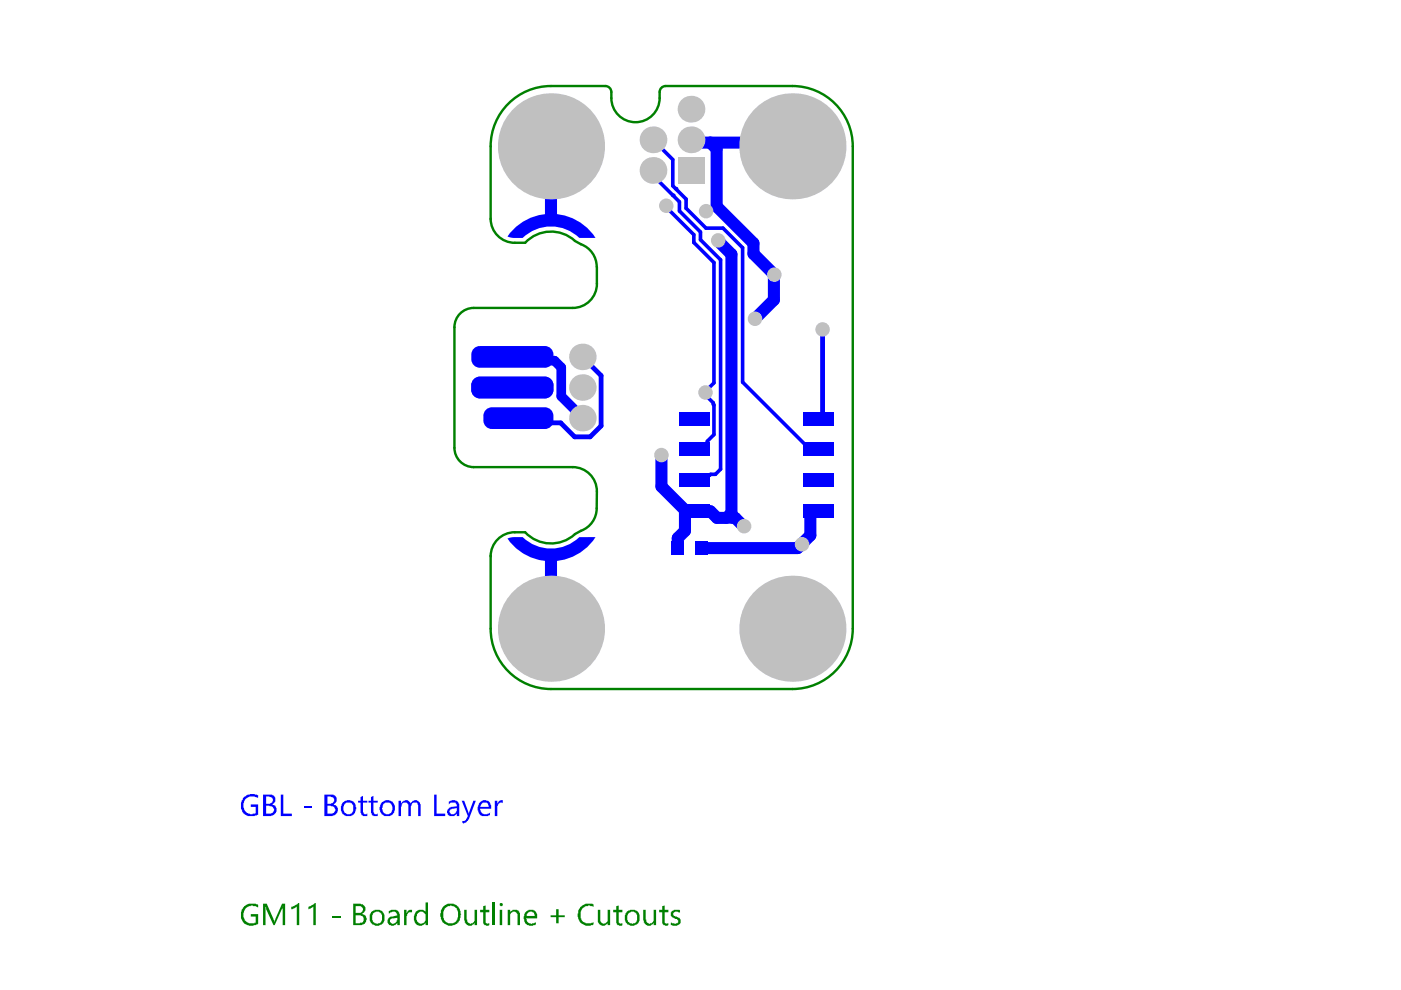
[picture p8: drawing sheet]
<svg xmlns="http://www.w3.org/2000/svg" width="297mm" height="210mm" viewBox="0 0 297 210" stroke-linecap="round" stroke-linejoin="round" font-family="sans-serif">
<g fill="none" stroke="#008000" stroke-width=".51">
<path d="M116.8 18.2h11.5M129.6 19.5v1.3M139.9 19.5v1.3M141.1 18.2h26.9M104 31v15.5M180.8 31v102.3M109.1 51.5h2.2M121.9 51.1l1.3 .7M126.5 56.6v3.6M96.3 69.4v25.5M100.4 65.3h21M100.4 99h21"/>
<path d="M104 117.8v15.5M109.1 112.9h2.2M123.2 112.5l-1.3 .7M126.5 104.2v3.6M168 146.1h-51.2"/>
</g>
<g fill="#008000">
<path d="M51.7 192.1h.2a2.77 2.77 0 0 1 2.8-.2v.5l-.6-.3a1.9 1.9 0 0 0-2.4 1.2 1.6 1.6 0 0 0 .6 2.1 1.95 1.95 0 0 0 1.9 .2v-1.3h-1v-.5h1.5v2.1h-.1a2.13 2.13 0 0 1-2.1 .2 2.22 2.22 0 0 1-1.4-2.7l.1-.5z"/>
<path d="M55.8 191.6h.8l1.5 3.8h.1l1.6-3.8h.7v4.5h-.6v-3.7l.2-.1h-.2v.3h-.1l-1.6 3.5h-.2l-1.7-3.8v3.8h-.5z"/>
<path d="M61.8 192.3l.6-.2v-.1l.7-.3 .1-.2h.2v4.6h-.5v-3.8l-.9 .5h-.2z"/>
<path d="M65.4 192.3l.5-.2v-.1l.7-.3 .1-.2h.3v4.6h-.6v-3.8l-.9 .5h-.1z"/>
<path d="M70.3 194.2h1.9v.4h-1.9z"/>
<path d="M85.7 192.9h.5v.7h.1a.76 .76 0 0 1 1.1-.7v.5a.76 .76 0 0 0-1.1 .8h-.1v1.9h-.5z"/>
<path d="M98.4 192.9h.5v2.1h.2a.89 .89 0 0 0 .6 .9l.5-.1 .4-.6v-2.3h.5v3.2h-.5v-.5a1.08 1.08 0 0 1-1.2 .7 1.08 1.08 0 0 1-.9-1.1l-.1-.1z"/>
<path d="M102.4 192.1l.6-.1v.9h.7v.5h-.7v2.2l.4 .2v.1l.3-.1v.3a.85 .85 0 0 1-.8 .1 .85 .85 0 0 1-.5-.8v-2h-.6v-.5h.6z"/>
<path d="M104.4 191.3h.5v4.8h-.5z"/>
<path d="M107.6 192.9h.6v.5a1.13 1.13 0 0 1 1.3-.5 1.13 1.13 0 0 1 .7 1.3v1.9h-.5v-1.8a.79 .79 0 0 0-.4-1 .79 .79 0 0 0-1 .4l-.1 .1v2.3h-.6z"/>
<path d="M117.9 192.8h.5v1.3h1.3v.4h-1.3v1.3h-.5v-1.3h-1.2v-.4h1.2z"/>
<path d="M123 192.4l.1-.1a2.34 2.34 0 0 1 2.7-.6v.6l-.5-.2a1.77 1.77 0 0 0-1.9 .7l-.2 .4a2.46 2.46 0 0 0 .3 2.2h.1a1.96 1.96 0 0 0 2.2 .1v.5a2.27 2.27 0 0 1-3.3-1.8v-.5h.1a1.32 1.32 0 0 1 .4-1.3z"/>
<path d="M126.8 192.9h.5v2.1a.73 .73 0 0 0 .4 .7 .73 .73 0 0 0 .9-.2l.2-.1v-2.5h.6v3.2h-.6v-.5a1 1 0 0 1-.8 .7 1 1 0 0 1-1-.5l-.2-.3z"/>
<path d="M130.7 192.1l.5-.1v.9h.8v.5h-.8v2.2l.4 .2v.1l.4-.1-.2 .5-.9-.2-.1-.3h-.1v-2.4h-.7v-.5h.7z"/>
<path d="M136.4 192.9h.5v2.1h.1a.89 .89 0 0 0 .7 .9l.5-.1 .4-.6v-2.3h.5v3.2h-.5v-.5a1.08 1.08 0 0 1-1.2 .7 1.08 1.08 0 0 1-.9-1.1l-.1-.1z"/>
<path d="M140.4 192.1l.5-.1v.9h.8v.5h-.8v2.2l.4 .2v.1l.4-.1v.3a.85 .85 0 0 1-.9 .1 .85 .85 0 0 1-.4-.8v-2h-.6v-.5h.6z"/>
<path d="M142.2 193.4h.2a1.32 1.32 0 0 1 1.8-.4v.6l-.4-.2a.6 .6 0 0 0-.9 0 .6 .6 0 0 0 0 .8h.2v.1a1.11 1.11 0 0 1 1.2 1.2v.1a1.42 1.42 0 0 1-2.1 .4v-.5l.3 .3h.5v.1h.3v-.1a.46 .46 0 0 0 .5-.5 .46 .46 0 0 0-.5-.5l-.2-.1a.96 .96 0 0 1-.9-1.3z"/>
<path d="M75.4 192.1v1.5h.7a.77 .77 0 0 0 .7-.5 .77 .77 0 0 0-.1-.8zM75.4 194.1v1.7h.9v-.2a.78 .78 0 0 0 .8-.5 .78 .78 0 0 0-.3-.9zM74.9 191.6h1.5l.3 .1a1.05 1.05 0 0 1 .5 1.7l-.5 .4h.1a1.06 1.06 0 0 1 .8 1.4l-.2 .7-.7 .2h-1.8z"/>
<path d="M79 193.7a1.6 1.6 0 0 0 .6 2.1 1.1 1.1 0 0 0 1.1-.3 1.1 1.1 0 0 0 .3-1.2 1.02 1.02 0 0 0-1.4-.9zM78.7 193.4l.1-.1a1.93 1.93 0 0 1 2.3 0 2.26 2.26 0 0 1-.1 2.7h-.1a1.6 1.6 0 0 1-1.9 0 1.6 1.6 0 0 1-.6-1.7v-.4z"/>
<path d="M82.7 195a.75 .75 0 0 0 .5 .8 .75 .75 0 0 0 .9-.4l.1-.8-1.1 .1zM82.4 193.2a1.77 1.77 0 0 1 2.2 .2l.2 .4v2.3h-.6v-.5a1.06 1.06 0 0 1-1.5 .6 1.06 1.06 0 0 1-.3-1.6l.4-.3 1.4-.2-.1-.3a.69 .69 0 0 0-1.2-.4l-.5 .3z"/>
<path d="M88.1 193.3h.2a1.27 1.27 0 0 1 1.9 .1v-2.1h.5v4.8h-.5v-.5a1.33 1.33 0 0 1-1.4 .7 1.33 1.33 0 0 1-1-1.2v-.9zM88.4 193.8v.3a1.29 1.29 0 0 0 .8 1.8l.8-.3 .1-.4h.1v-1.1a.97 .97 0 0 0-.7-.8 .97 .97 0 0 0-1 .4z"/>
<path d="M94.3 192.6a2.76 2.76 0 0 0 .2 2.9 1.73 1.73 0 0 0 2.4-.4 2.45 2.45 0 0 0-.4-2.8l-.4-.2a1.71 1.71 0 0 0-1.8 .5zM94 192.1a2.16 2.16 0 0 1 3.5 .8l.1 .4a3.2 3.2 0 0 1-.5 2.3 2.24 2.24 0 0 1-3.4-.2v-.2a2.29 2.29 0 0 1-.1-2.3z"/>
<path d="M106 191.6a.38 .38 0 0 1 .5-.1 .38 .38 0 0 1 .1 .5 .38 .38 0 0 1-.5 .1 .38 .38 0 0 1-.1-.5zM106 192.9h.5v3.2h-.5z"/>
<path d="M111.7 193.8v.4h-.2h1.9a.83 .83 0 0 0-.5-.8 .83 .83 0 0 0-1 .2zM111.3 193.6l.2-.3a1.34 1.34 0 0 1 1.5-.4 1.34 1.34 0 0 1 .9 1.2v.6h-2.4l.2 .1a1.02 1.02 0 0 0 1.4 1l.5-.3v.5a1.69 1.69 0 0 1-2.4-.6l-.2-1.1z"/>
<path d="M133.1 193.8v.1a1.29 1.29 0 0 0 .5 1.9h.2a1.12 1.12 0 0 0 1.1-.4 1.12 1.12 0 0 0 .2-1.2 .94 .94 0 0 0-.6-.8 .94 .94 0 0 0-1 .2zM132.9 193.3a1.87 1.87 0 0 1 2.6 .3v.1a1.96 1.96 0 0 1-.6 2.3 1.66 1.66 0 0 1-2-.2 1.66 1.66 0 0 1-.3-2z"/>
</g>
<g fill="none" stroke="#008000" stroke-width=".51">
<path d="M116.8 18.2a12.8 12.8 0 0 0-12.8 12.8M128.3 18.2a1.28 1.28 0 0 1 1.3 1.3M141.1 18.2a1.28 1.28 0 0 0-1.2 1.3M168 18.2a12.8 12.8 0 0 1 12.8 12.8M129.6 20.8a5.1 5.1 0 0 0 5.1 5.1 5.1 5.1 0 0 0 5.2-5.1M104 46.4a5.1 5.1 0 0 0 5.1 5.1M121.9 51.1a7.5 7.5 0 0 0-10.6 .4M123.2 51.8a5.1 5.1 0 0 1 3.3 4.8M100.4 65.3a4.1 4.1 0 0 0-4.1 4.1M126.6 60.2a5.1 5.1 0 0 1-5.2 5.1M96.3 94.9a4.1 4.1 0 0 0 4.1 4.1M121.4 99a5.1 5.1 0 0 1 5.1 5.2"/>
<path d="M109.1 112.8a5.1 5.1 0 0 0-5.1 5.2M111.3 112.9a7.5 7.5 0 0 0 10.6 .4M126.5 107.8a5.1 5.1 0 0 1-3.3 4.7M104 133.3a12.8 12.8 0 0 0 12.8 12.8M180.8 133.3a12.8 12.8 0 0 1-12.8 12.8"/>
</g>
<g fill="#00f">
<path d="M107.6 114.2l1.3-.3h1.9a8.6 8.6 0 0 0 12 0h3.5a11.2 11.2 0 0 1-18.7 .3z"/>
<path d="M109.4 48.1a11.2 11.2 0 0 1 16.9 2.3h-3.5a8.6 8.6 0 0 0-12 .1h-1.9l-1.3-.4z"/>
</g>
<path d="M151.9 43.8l7.8 7.8v2.2l4.5 4.4M164.1 58.3v5.3l-4 4" fill="none" stroke="#00f" stroke-width="2.6"/>
<path d="M143.2 40l2.3 2.2v2M144.1 42.8v1.9M153.3 48.4l4.1 4.1v28.5l14.3 14.3" fill="none" stroke="#00f" stroke-width=".77"/>
<circle cx="143.2" cy="40" r=".38" fill="#00f"/>
<path d="M142.6 33.8v5.6M142.7 41.4l1.4 1.4" fill="none" stroke="#00f" stroke-width=".77"/>
<circle cx="142.7" cy="41.4" r=".38" fill="#00f"/>
<path d="M138.4 36.1v1.1l4.3 4.2M138.4 29.6l4.2 4.2M142.6 39.4l.6 .6M146.5 23.1l.2 .3h-.4M141.3 43.6l-.2 .1 6 6.1v1.6l4.3 4.3v25.5l-1.8 1.7v.3M144.1 44.7l4.4 4.5v1.6l4.3 4.3v44.4l-1.1 1.1h-1l-.2 .2h-2.3l-1.1 1M145.5 44.2l4.2 4.2h3.6M149.6 83.2v.6l1.6 1.6 .2 .5v6.3l-1.4 1.4v.7l-1.1 1h-1.8M171.7 95.3h1.8" fill="none" stroke="#00f" stroke-width=".77"/>
<path d="M116.8 31v15.4M146.5 29.6l.6 .6h20.1l.8 .8M150.6 30.2l1.3 1.4v12.2M152.3 51l2.8 2.9v54.9l-1 1h-2.1l-1.4-1.4h-1.8M140.2 96.5v6.7l5 4.9h1.8l.1 .2M116.8 118v15.3M148.8 108.3h-3.4l-.2 .1v4.2l-1.5 1.5v2.1M155.1 109.8h.8l1.9 1.8M173.5 108.3h-1.6l-.1 .1v5.1l-2.7 2.7h-20.3" fill="none" stroke="#00f" stroke-width="2.6"/>
<path d="M123.5 75.7l3.9 3.9v10.7l-2.3 2.3h-3.3l-2.9-2.9M174.4 69.8v18.1l-.9 .9M109.9 88.7l1 1h8M121.9 87.9v.8" fill="none" stroke="#00f" stroke-width="1"/>
<path d="M108.6 75.7l.8 .8h8.2l1.4 1.4v6.1l4.5 4.5v.2" fill="none" stroke="#00f" stroke-width="2"/>
<g fill="#00f">
<path d="M51.5 169.3l.1-.2a2.63 2.63 0 0 1 2.5-.6l.6 .1v.5a2.58 2.58 0 0 0-2.7 .3 2.15 2.15 0 0 0 .7 3.1l.9 .1v-.1l.6-.1v-1.3h-1v-.5h1.5v2a2.22 2.22 0 0 1-1.9 .4 2.08 2.08 0 0 1-1.7-2.4v-.4z"/>
<path d="M59.5 168.5h.6v4h1.8v.5h-2.4z"/>
<path d="M64.4 170.9h1.6v.4h-1.6z"/>
<path d="M76.4 169l.6-.3v1.1h.9v.4h-.9v2h.1a.44 .44 0 0 0 .3 .5 .44 .44 0 0 0 .5-.2v.5h-.2a.96 .96 0 0 1-1.3-.9v-1.9h-.5v-.4h.5z"/>
<path d="M78.7 169l.5-.3v1.1h.9v.4h-.9v2h.1a.44 .44 0 0 0 .3 .5 .44 .44 0 0 0 .5-.2v.5h-.1a.96 .96 0 0 1-1.3-.9v-1.9h-.6v-.4h.6z"/>
<path d="M84.5 169.8h.5v.5h.2a.96 .96 0 0 1 .9-.7 .96 .96 0 0 1 .9 .7h.1a1.02 1.02 0 0 1 1-.7 1.02 1.02 0 0 1 1 .8l.1 .2v2.4h-.5v-2.1a.71 .71 0 0 0-.5-.8 .71 .71 0 0 0-.8 .3l-.3 .5v2.1h-.5v-1.9a.73 .73 0 0 0-.4-.9 .73 .73 0 0 0-.9 .2l-.3 .7v1.9h-.5z"/>
<path d="M92 168.5h.6v4h1.8v.5h-2.4z"/>
<path d="M97.9 169.8h.5l1.1 2.7 .9-2.7h.5l-1.4 3.9-.3 .2a.7 .7 0 0 1-.8 .6v.1l-.4-.1v-.4h.5l.7-1.1z"/>
<path d="M104.9 169.8h.5v.6l.4-.6 .8-.2v.7a.55 .55 0 0 0-.9 .3h-.1l-.2 .3v2.1h-.5z"/>
<path d="M56.4 168.9v1.5h.5a.85 .85 0 0 0 .8-.4 .85 .85 0 0 0 0-.9l-.6-.2zM56.4 170.8v1.7h.8a.79 .79 0 0 0 .9-.8 .79 .79 0 0 0-.9-.8l-.1-.1zM55.8 168.5h1.4a1.06 1.06 0 0 1 1.2 .8 1.06 1.06 0 0 1-.8 1.3 1.12 1.12 0 0 1 1 .8 1.12 1.12 0 0 1-.5 1.2v.2l-.6 .2h-1.7z"/>
<path d="M69.4 168.9v1.5h.8v-.1a.67 .67 0 0 0 .7-.8l-.2-.4-.2-.1zM69.4 170.8v1.7h.8a.89 .89 0 0 0 .9-.9l-.1-.1a.7 .7 0 0 0-.8-.6l-.1-.1zM68.8 168.5h1.4a1.06 1.06 0 0 1 1.2 .8 1.06 1.06 0 0 1-.8 1.3 1.13 1.13 0 0 1 .8 1.8l-.3 .4-.6 .2h-1.7z"/>
<path d="M73.1 170.4v.2a1.36 1.36 0 0 0 .2 1.9 1.07 1.07 0 0 0 1.3-.1 1.07 1.07 0 0 0 .3-1.2 1.02 1.02 0 0 0-1.4-1zM72.5 170.3a1.66 1.66 0 0 1 2.8 .1l.1 .5a1.62 1.62 0 0 1-1.5 2.1 1.62 1.62 0 0 1-1.6-1.9z"/>
<path d="M81.3 170.4l-.2 .4a1.94 1.94 0 0 0 .4 1.7h.3v.1a1.22 1.22 0 0 0 1.2-.4 1.22 1.22 0 0 0 .1-1.4 1.01 1.01 0 0 0-1.7-.4zM80.9 170.2h.1a1.6 1.6 0 0 1 2.1-.3 1.6 1.6 0 0 1 .5 2.1 1.56 1.56 0 0 1-2.6 .6 1.56 1.56 0 0 1-.3-2z"/>
<path d="M95.3 171.9v.1a.68 .68 0 0 0 .5 .6 .68 .68 0 0 0 .8-.4l.3-.2v-.7l-1.1 .2zM95.2 169.9h.1a1.27 1.27 0 0 1 1.3-.2 1.27 1.27 0 0 1 .8 1.1v2.2h-.5v-.5a1.1 1.1 0 0 1-1.4 .6 1.1 1.1 0 0 1-.7-1.2l.8-.8 1.3-.2v-.3h-.2a.6 .6 0 0 0-.9-.4h-.2l-.4 .4z"/>
<path d="M102.1 170.4l-.3 .7h1.8v-.2a.9 .9 0 0 0-.6-.7 .9 .9 0 0 0-.9 .2zM101.5 170.3h.2a1.26 1.26 0 0 1 1.3-.6 1.26 1.26 0 0 1 1 1h.1v.8h-2.3a1.2 1.2 0 0 0 .7 1 1.2 1.2 0 0 0 1.2-.1l.2-.2v.6a1.63 1.63 0 0 1-2.5-.7l-.1-1z"/>
</g>
<g fill="#c0c0c0">
<circle cx="164.2" cy="58.2" r="1.54"/>
<circle cx="141.3" cy="43.6" r="1.54"/>
<circle cx="108.9" cy="82.2" r="1.54"/>
<circle cx="152.3" cy="51" r="1.54"/>
<circle cx="140.2" cy="96.5" r="1.54"/>
<circle cx="170.1" cy="115.4" r="1.54"/>
<circle cx="149.6" cy="83.2" r="1.54"/>
<circle cx="160.1" cy="67.6" r="1.54"/>
<circle cx="149.7" cy="44.8" r="1.54"/>
<circle cx="157.8" cy="111.6" r="1.54"/>
<circle cx="174.4" cy="69.8" r="1.54"/>
<circle cx="116.8" cy="133.3" r="11.3"/>
<circle cx="168" cy="133.3" r="11.3"/>
<circle cx="123.5" cy="88.7" r="2.81"/>
<circle cx="123.5" cy="82.2" r="2.81"/>
<circle cx="123.5" cy="75.7" r="2.81"/>
<circle cx="138.4" cy="36.1" r="2.84"/>
<circle cx="116.8" cy="31" r="11.3"/>
<circle cx="168" cy="31" r="11.3"/>
<circle cx="138.4" cy="29.6" r="2.84"/>
<circle cx="146.5" cy="29.6" r="2.84"/>
<circle cx="146.5" cy="23.1" r="2.84"/>
</g>
<path d="M143.7 33.3h5.6v5.7h-5.6z" fill-rule="evenodd" fill="#c0c0c0"/>
<g fill="#00f">
<path d="M99.9 81.7l1.8-1.8h13.8l1.8 1.8v1l-1.8 1.8h-13.8l-1.8-1.8z" fill-rule="evenodd"/>
<path d="M99.9 75.2l1.8-1.8h13.8l1.8 1.8v1l-1.8 1.8h-13.8l-1.8-1.8z" fill-rule="evenodd"/>
<path d="M102.5 88.2l1.8-1.8h11.2l1.8 1.8v1l-1.8 1.8h-11.2l-1.8-1.8z" fill-rule="evenodd"/>
<path d="M99.9 81.7l1.8-1.8h13.8l1.8 1.8v1l-1.8 1.8h-13.8l-1.8-1.8z" fill-rule="evenodd"/>
<path d="M170.3 106.9h6.4v2.8h-6.4z" fill-rule="evenodd"/>
<path d="M170.3 100.4h6.4v2.8h-6.4z" fill-rule="evenodd"/>
<path d="M170.3 93.9h6.4v2.8h-6.4z" fill-rule="evenodd"/>
<path d="M170.3 87.4h6.4v2.8h-6.4z" fill-rule="evenodd"/>
<path d="M143.9 87.4h6.4v2.8h-6.4z" fill-rule="evenodd"/>
<path d="M143.9 93.9h6.4v2.8h-6.4z" fill-rule="evenodd"/>
<path d="M143.9 100.4h6.4v2.8h-6.4z" fill-rule="evenodd"/>
<path d="M143.9 106.9h6.4v2.8h-6.4z" fill-rule="evenodd"/>
<path d="M147.5 114.8h2.6v2.8h-2.6z" fill-rule="evenodd"/>
<path d="M142.4 114.8h2.6v2.8h-2.6z" fill-rule="evenodd"/>
</g>
<g fill="#00f">
<path d="M100.5 80.4l.8-.5h.4v1.8h-1.8l.1-.5z"/>
<path d="M99.9 82.7h1.8v1.8a1.8 1.8 0 0 1-1.8-1.8z"/>
<path d="M115.5 82.7h1.8a1.8 1.8 0 0 1-1.8 1.8z"/>
<path d="M115.5 79.9a1.8 1.8 0 0 1 1.8 1.8h-1.8z"/>
<path d="M100.5 73.9l.8-.5h.4v1.8h-1.8l.1-.5z"/>
<path d="M99.9 76.2h1.8v1.8a1.8 1.8 0 0 1-1.8-1.8z"/>
<path d="M115.5 76.2h1.8a1.8 1.8 0 0 1-1.8 1.8z"/>
<path d="M115.5 73.4a1.8 1.8 0 0 1 1.8 1.8h-1.8z"/>
<path d="M103 86.9l.8-.5h.5v1.8h-1.8l.1-.5z"/>
<path d="M102.5 89.2h1.8v1.8a1.8 1.8 0 0 1-1.8-1.8z"/>
<path d="M115.5 89.2h1.8a1.8 1.8 0 0 1-1.8 1.8z"/>
<path d="M115.5 86.4a1.8 1.8 0 0 1 1.8 1.8h-1.8z"/>
</g>
</svg>
